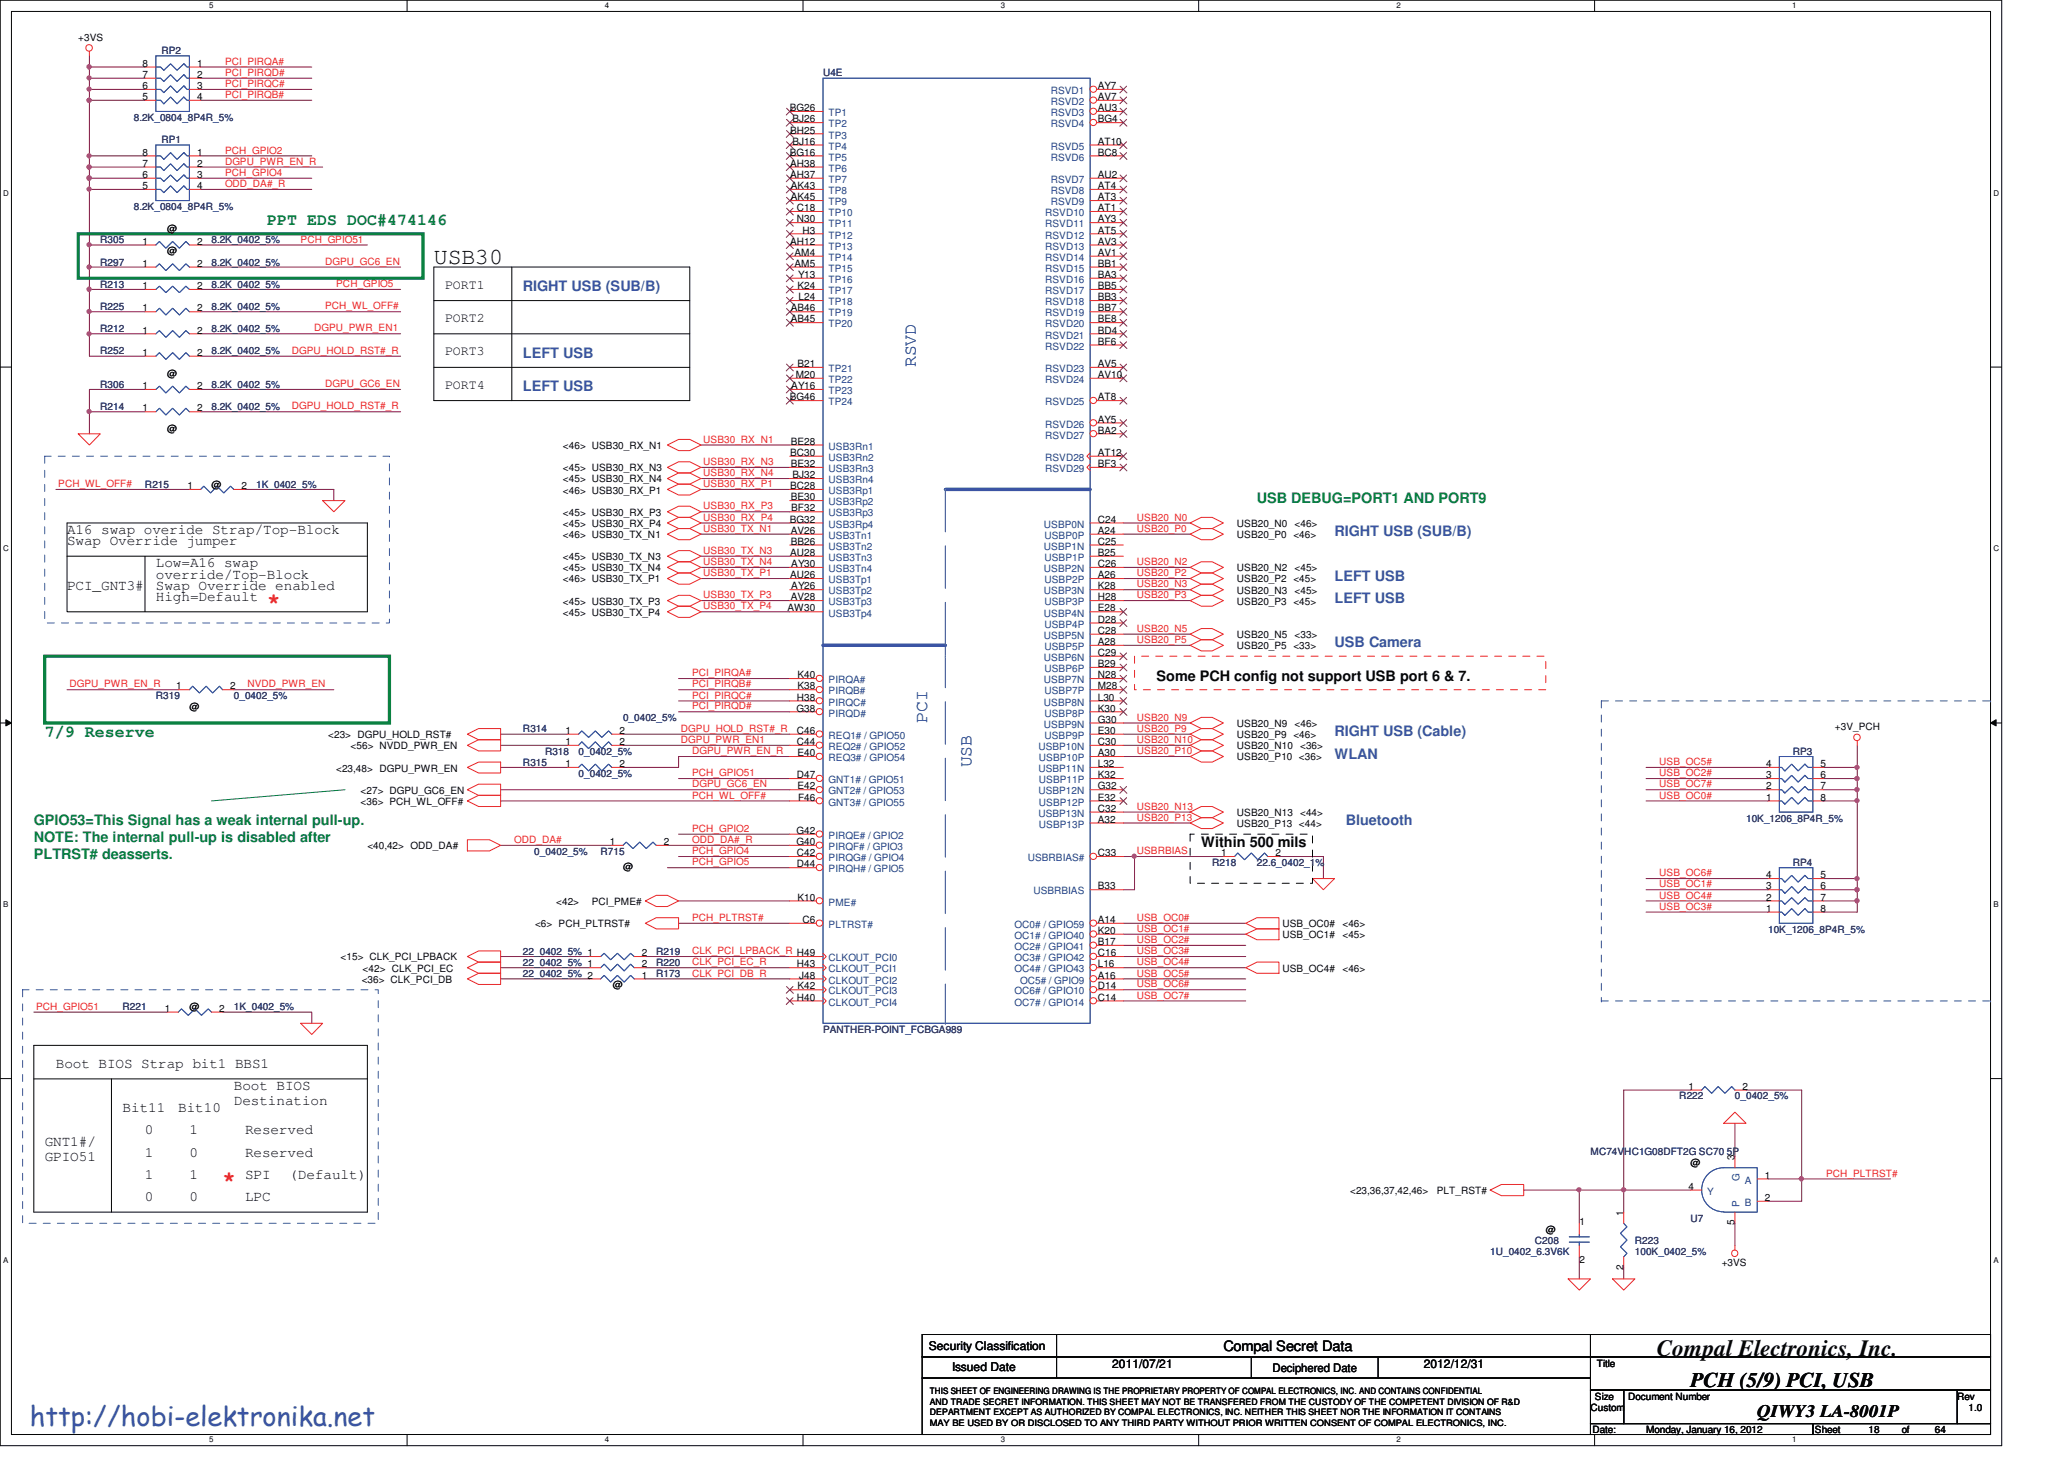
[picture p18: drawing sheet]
<svg xmlns="http://www.w3.org/2000/svg" width="297mm" height="210mm" viewBox="0 0 297 210" stroke-linecap="round" stroke-linejoin="round" font-family="sans-serif">
<defs><g id="words">
<text font-size="3.9" fill="#3953a4" x="4.3" y="205.2">http://hobi-elektronika.net</text>
<g font-size="3.3" fill="#040505">
<text x="62.4" y="37.9">USB30</text>
<text x="238.5" y="195.1">Compal Electronics, Inc.</text>
</g>
<g font-size="3.2" fill="#ec2426">
<text x="38.4" y="87.5">*</text>
<text x="32" y="170.7">*</text>
</g>
<text font-size="3" fill="#040505" x="243.3" y="199.6">PCH (5/9) PCI, USB</text>
<g font-size="2.5" fill="#3a53a4">
<text x="131.8" y="52.9" transform="rotate(-90 131.8 52.9)">RSVD</text>
<text x="133.4" y="104.1" transform="rotate(-90 133.4 104.1)">PCI</text>
<text x="139.8" y="110.4" transform="rotate(-90 139.8 110.4)">USB</text>
</g>
<text font-size="2.5" fill="#040505" x="252.9" y="204">QIWY3 LA-8001P</text>
<g font-size="2.4" fill="#0a8141">
<text x="38.4" y="32.4">PPT EDS DOC#474146</text>
<text x="6.4" y="106">7/9 Reserve</text>
</g>
<g font-size="2.1" fill="#3a53a4">
<text x="75.3" y="41.9">RIGHT USB (SUB/B)</text>
<text x="75.3" y="51.6">LEFT USB</text>
<text x="75.3" y="56.3">LEFT USB</text>
<text x="192.1" y="77.2">RIGHT USB (SUB/B)</text>
<text x="192.1" y="83.6">LEFT USB</text>
<text x="192.1" y="86.8">LEFT USB</text>
<text x="192.1" y="93.2">USB Camera</text>
<text x="192.1" y="106">RIGHT USB (Cable)</text>
<text x="192.1" y="109.2">WLAN</text>
<text x="193.7" y="118.8">Bluetooth</text>
</g>
<g font-size="2.1" fill="#040505">
<text x="9.6" y="76.9">A16 swap overide Strap/Top-Block</text>
<text x="9.6" y="78.5">Swap Override jumper</text>
<text x="22.4" y="83.3">override/Top-Block</text>
<text x="22.4" y="81.7">Low=A16 swap</text>
<text x="9.6" y="84.9">PCI_GNT3#</text>
<text x="22.4" y="84.9">Swap Override enabled</text>
<text x="22.4" y="86.5">High=Default</text>
<text x="166.5" y="98">Some PCH config not support USB port 6 &amp; 7.</text>
<text x="172.9" y="122">Within 500 mils</text>
<text x="8" y="153.7">Boot BIOS Strap bit1 BBS1</text>
<text x="17.6" y="160.1">Bit11</text>
<text x="25.7" y="160.1">Bit10</text>
<text x="33.7" y="156.9">Boot BIOS</text>
<text x="33.7" y="159">Destination</text>
<text x="6.4" y="164.9">GNT1#/</text>
<text x="6.4" y="167">GPIO51</text>
<text x="20.9" y="163.3">0</text>
<text x="20.9" y="166.5">1</text>
<text x="27.3" y="163.3">1</text>
<text x="27.3" y="166.5">0</text>
<text x="35.3" y="166.5">Reserved</text>
<text x="35.3" y="163.3">Reserved</text>
<text x="20.9" y="169.7">1</text>
<text x="20.9" y="172.9">0</text>
<text x="27.3" y="169.7">1</text>
<text x="27.3" y="172.9">0</text>
<text x="35.3" y="172.9">LPC</text>
<text x="35.3" y="169.7">SPI</text>
<text x="41.7" y="169.7">(Default)</text>
<text x="176.1" y="194.5">Compal Secret Data</text>
</g>
<g font-size="2.1" fill="#0a8141">
<text x="180.9" y="72.3">USB DEBUG=PORT1 AND PORT9</text>
<text x="4.9" y="118.8">GPIO53=This Signal has a weak internal pull-up.</text>
<text x="4.9" y="121.2">NOTE: The internal pull-up is disabled after</text>
<text x="4.9" y="123.7">PLTRST# deasserts.</text>
</g>
<g font-size="1.9" fill="#040505">
<text x="64" y="41.5">PORT1</text>
<text x="64" y="46.4">PORT2</text>
<text x="64" y="51.1">PORT3</text>
<text x="64" y="55.9">PORT4</text>
</g>
<g font-size="1.7" fill="#040505">
<text x="133.7" y="194.3">Security Classification</text>
<text x="137" y="197.4">Issued Date</text>
<text x="160.1" y="196.9">2011/07/21</text>
<text x="183.1" y="197.4">Deciphered Date</text>
<text x="204.9" y="196.9">2012/12/31</text>
</g>
<g font-size="1.4" fill="#040505">
<text x="11.3" y="5.9">+3VS</text>
<text x="20.5" y="9.6">8</text>
<text x="20.5" y="11.2">7</text>
<text x="28.4" y="9.6">1</text>
<text x="28.4" y="11.2">2</text>
<text x="20.5" y="12.8">6</text>
<text x="20.5" y="14.4">5</text>
<text x="28.4" y="12.8">3</text>
<text x="28.4" y="14.4">4</text>
<text x="113.7" y="16">BG26</text>
<text x="114" y="17.6">BJ26</text>
<text x="158" y="12.8">AY7</text>
<text x="158" y="14.4">AV7</text>
<text x="158" y="16">AU3</text>
<text x="158" y="17.6">BG4</text>
<text x="20.5" y="22.4">8</text>
<text x="20.5" y="24">7</text>
<text x="28.4" y="22.4">1</text>
<text x="28.4" y="24">2</text>
<text x="113.7" y="22.4">BG16</text>
<text x="113.7" y="19.2">BH25</text>
<text x="113.7" y="24">AH38</text>
<text x="114" y="20.8">BJ16</text>
<text x="158" y="20.8">AT10</text>
<text x="158" y="22.4">BC8</text>
<text x="20.5" y="25.6">6</text>
<text x="20.5" y="27.2">5</text>
<text x="28.4" y="25.6">3</text>
<text x="28.4" y="27.2">4</text>
<text x="113.7" y="25.6">AH37</text>
<text x="113.8" y="27.2">AK43</text>
<text x="113.8" y="28.8">AK45</text>
<text x="158" y="25.6">AU2</text>
<text x="158" y="27.2">AT4</text>
<text x="158" y="28.8">AT3</text>
<text x="20.5" y="35.2">1</text>
<text x="24" y="33.4">@</text>
<text x="28.4" y="35.2">2</text>
<text x="113.7" y="35.2">AH12</text>
<text x="114.7" y="32">N30</text>
<text x="114.7" y="30.4">C18</text>
<text x="115.5" y="33.6">H3</text>
<text x="158" y="30.4">AT1</text>
<text x="158" y="32">AY3</text>
<text x="158" y="33.6">AT5</text>
<text x="158" y="35.2">AV3</text>
<text x="20.5" y="41.6">1</text>
<text x="20.5" y="38.4">1</text>
<text x="24" y="36.6">@</text>
<text x="28.4" y="41.6">2</text>
<text x="28.4" y="38.4">2</text>
<text x="114.3" y="38.4">AM5</text>
<text x="114.3" y="36.8">AM4</text>
<text x="114.8" y="41.6">K24</text>
<text x="114.8" y="40">Y13</text>
<text x="158" y="41.6">BB5</text>
<text x="158" y="36.8">AV1</text>
<text x="158" y="38.4">BB1</text>
<text x="158" y="40">BA3</text>
<text x="20.5" y="44.8">1</text>
<text x="28.4" y="44.8">2</text>
<text x="113.8" y="44.8">AB46</text>
<text x="113.8" y="46.4">AB45</text>
<text x="114.9" y="43.2">L24</text>
<text x="158" y="43.2">BB3</text>
<text x="158" y="44.8">BB7</text>
<text x="158" y="46.4">BE8</text>
<text x="20.5" y="51.2">1</text>
<text x="20.5" y="48">1</text>
<text x="28.4" y="51.2">2</text>
<text x="28.4" y="48">2</text>
<text x="114.8" y="52.8">B21</text>
<text x="158" y="52.8">AV5</text>
<text x="158" y="48">BD4</text>
<text x="158" y="49.6">BF6</text>
<text x="20.5" y="56">1</text>
<text x="20.5" y="59.2">1</text>
<text x="24" y="54.2">@</text>
<text x="28.4" y="56">2</text>
<text x="28.4" y="59.2">2</text>
<text x="113.7" y="57.6">BG46</text>
<text x="113.9" y="56">AY16</text>
<text x="114.5" y="54.4">M20</text>
<text x="158" y="57.6">AT8</text>
<text x="158" y="54.4">AV10</text>
<text x="24" y="62.2">@</text>
<text x="81" y="64.6">&lt;46&gt; USB30_RX_N1</text>
<text x="113.7" y="65.6">BC30</text>
<text x="113.8" y="64">BE28</text>
<text x="158" y="60.8">AY5</text>
<text x="158" y="62.4">BA2</text>
<text x="158" y="65.6">AT12</text>
<text x="27" y="70.4">1</text>
<text x="30.4" y="70.2">@</text>
<text x="34.8" y="70.4">2</text>
<text x="81" y="71">&lt;46&gt; USB30_RX_P1</text>
<text x="81" y="67.8">&lt;45&gt; USB30_RX_N3</text>
<text x="81" y="69.4">&lt;45&gt; USB30_RX_N4</text>
<text x="113.7" y="70.4">BC28</text>
<text x="113.8" y="67.2">BE32</text>
<text x="114" y="68.8">BJ32</text>
<text x="158" y="67.2">BF3</text>
<text x="81" y="77.4">&lt;46&gt; USB30_TX_N1</text>
<text x="81" y="74.2">&lt;45&gt; USB30_RX_P3</text>
<text x="81" y="75.8">&lt;45&gt; USB30_RX_P4</text>
<text x="113.7" y="75.2">BG32</text>
<text x="113.8" y="72">BE30</text>
<text x="113.8" y="76.8">AV26</text>
<text x="113.9" y="73.6">BF32</text>
<text x="158" y="76.8">A24</text>
<text x="158" y="75.2">C24</text>
<text x="178" y="75.8">USB20_N0</text>
<text x="178" y="77.4">USB20_P0 &lt;46&gt;</text>
<text x="186.3" y="75.8">&lt;46&gt;</text>
<text x="81" y="83.8">&lt;46&gt; USB30_TX_P1</text>
<text x="81" y="80.6">&lt;45&gt; USB30_TX_N3</text>
<text x="81" y="82.2">&lt;45&gt; USB30_TX_N4</text>
<text x="113.7" y="80">AU28</text>
<text x="113.7" y="83.2">AU26</text>
<text x="113.8" y="78.4">BB26</text>
<text x="113.9" y="81.6">AY30</text>
<text x="158" y="80">B25</text>
<text x="158" y="83.2">A26</text>
<text x="158" y="78.4">C25</text>
<text x="158" y="81.6">C26</text>
<text x="178" y="82.2">USB20_N2</text>
<text x="178" y="83.8">USB20_P2 &lt;45&gt;</text>
<text x="186.3" y="82.2">&lt;45&gt;</text>
<text x="81" y="87">&lt;45&gt; USB30_TX_P3</text>
<text x="81" y="88.6">&lt;45&gt; USB30_TX_P4</text>
<text x="113.3" y="88">AW30</text>
<text x="113.8" y="86.4">AV28</text>
<text x="113.9" y="84.8">AY26</text>
<text x="158" y="86.4">H28</text>
<text x="158" y="89.6">D28</text>
<text x="158" y="84.8">K28</text>
<text x="158" y="88">E28</text>
<text x="178" y="87">USB20_P3 &lt;45&gt;</text>
<text x="178" y="85.4">USB20_N3</text>
<text x="186.3" y="85.4">&lt;45&gt;</text>
<text x="158" y="92.8">A28</text>
<text x="158" y="91.2">C28</text>
<text x="158" y="94.4">C29</text>
<text x="178" y="91.8">USB20_N5</text>
<text x="178" y="93.4">USB20_P5 &lt;33&gt;</text>
<text x="186.3" y="91.8">&lt;33&gt;</text>
<text x="25.4" y="99.2">1</text>
<text x="33.1" y="99.2">2</text>
<text x="114.7" y="100.8">H38</text>
<text x="114.8" y="97.6">K40</text>
<text x="114.8" y="99.2">K38</text>
<text x="158" y="96">B29</text>
<text x="158" y="99.2">M28</text>
<text x="158" y="97.6">N28</text>
<text x="158" y="100.8">L30</text>
<text x="27.3" y="102.2">@</text>
<text x="47.2" y="106.2">&lt;23&gt; DGPU_HOLD_RST#</text>
<text x="50.5" y="107.8">&lt;56&gt; NVDD_PWR_EN</text>
<text x="81.4" y="105.6">1</text>
<text x="81.4" y="107.2">1</text>
<text x="89.2" y="105.6">2</text>
<text x="89.2" y="107.2">2</text>
<text x="114.6" y="102.4">G38</text>
<text x="114.7" y="105.6">C46</text>
<text x="114.7" y="107.2">C44</text>
<text x="158" y="107.2">C30</text>
<text x="158" y="102.4">K30</text>
<text x="158" y="105.6">E30</text>
<text x="158" y="104">G30</text>
<text x="178" y="104.6">USB20_N9</text>
<text x="178" y="106.2">USB20_P9 &lt;46&gt;</text>
<text x="178" y="107.8">USB20_N10</text>
<text x="186.3" y="104.6">&lt;46&gt;</text>
<text x="187.1" y="107.8">&lt;36&gt;</text>
<text x="264.1" y="105.1">+3V_PCH</text>
<text x="48.4" y="111">&lt;23,48&gt; DGPU_PWR_EN</text>
<text x="81.4" y="110.4">1</text>
<text x="89.2" y="110.4">2</text>
<text x="114.7" y="112">D47</text>
<text x="114.8" y="108.8">E40</text>
<text x="114.8" y="113.6">E42</text>
<text x="158" y="110.4">L32</text>
<text x="158" y="113.6">G32</text>
<text x="158" y="108.8">A30</text>
<text x="158" y="112">K32</text>
<text x="178" y="109.4">USB20_P10 &lt;36&gt;</text>
<text x="254.2" y="113.6">2</text>
<text x="254.2" y="112">3</text>
<text x="254.2" y="110.4">4</text>
<text x="262" y="113.6">7</text>
<text x="262" y="112">6</text>
<text x="262" y="110.4">5</text>
<text x="51.9" y="115.8">&lt;36&gt; PCH_WL_OFF#</text>
<text x="51.9" y="114.2">&lt;27&gt; DGPU_GC6_EN</text>
<text x="114.8" y="115.2">F46</text>
<text x="158" y="116.8">C32</text>
<text x="158" y="115.2">E32</text>
<text x="158" y="118.4">A32</text>
<text x="178" y="119">USB20_P13 &lt;44&gt;</text>
<text x="178" y="117.4">USB20_N13</text>
<text x="187.1" y="117.4">&lt;44&gt;</text>
<text x="254.2" y="115.2">1</text>
<text x="262" y="115.2">8</text>
<text x="52.9" y="122.2">&lt;40,42&gt; ODD_DA#</text>
<text x="87.8" y="121.6">1</text>
<text x="89.7" y="125.3">@</text>
<text x="95.5" y="121.6">2</text>
<text x="114.6" y="120">G42</text>
<text x="114.6" y="121.6">G40</text>
<text x="114.7" y="123.2">C42</text>
<text x="114.7" y="124.8">D44</text>
<text x="158" y="123.2">C33</text>
<text x="175.8" y="123.2">1</text>
<text x="183.6" y="123.2">2</text>
<text x="80" y="130.2">&lt;42&gt;</text>
<text x="85.2" y="130.2">PCI_PME#</text>
<text x="114.8" y="129.6">K10</text>
<text x="158" y="128">B33</text>
<text x="254.2" y="131.2">1</text>
<text x="254.2" y="129.6">2</text>
<text x="254.2" y="128">3</text>
<text x="254.2" y="126.4">4</text>
<text x="262" y="131.2">8</text>
<text x="262" y="129.6">7</text>
<text x="262" y="128">6</text>
<text x="262" y="126.4">5</text>
<text x="77" y="133.4">&lt;6&gt; PCH_PLTRST#</text>
<text x="92.4" y="137.6">2</text>
<text x="115.5" y="132.8">C6</text>
<text x="158" y="132.8">A14</text>
<text x="158" y="134.4">K20</text>
<text x="158" y="136">B17</text>
<text x="158" y="137.6">C16</text>
<text x="184.6" y="133.4">USB_OC0#</text>
<text x="184.6" y="135">USB_OC1#</text>
<text x="193.2" y="133.4">&lt;46&gt;</text>
<text x="193.2" y="135">&lt;45&gt;</text>
<text x="49" y="138.2">&lt;15&gt; CLK_PCI_LPBACK</text>
<text x="52.1" y="141.4">&lt;36&gt; CLK_PCI_DB</text>
<text x="52.2" y="139.8">&lt;42&gt; CLK_PCI_EC</text>
<text x="88.2" y="142.2">@</text>
<text x="92.4" y="139.2">2</text>
<text x="92.4" y="140.8">1</text>
<text x="114.7" y="139.2">H43</text>
<text x="114.8" y="142.4">K42</text>
<text x="115" y="140.8">J48</text>
<text x="158" y="139.2">L16</text>
<text x="158" y="142.4">D14</text>
<text x="158" y="140.8">A16</text>
<text x="184.6" y="139.8">USB_OC4#</text>
<text x="193.2" y="139.8">&lt;46&gt;</text>
<text x="23.7" y="145.6">1</text>
<text x="27.3" y="145.4">@</text>
<text x="31.5" y="145.6">2</text>
<text x="114.7" y="144">H40</text>
<text x="158" y="144">C14</text>
<text x="243" y="156.8">1</text>
<text x="250.8" y="156.8">2</text>
<text x="243.3" y="167.8">@</text>
<text x="249.6" y="167" transform="rotate(-90 249.6 167)">3</text>
<text x="194.3" y="171.8">&lt;23,36,37,42,46&gt;</text>
<text x="206.8" y="171.8">PLT_RST#</text>
<text x="243" y="171.2">4</text>
<text x="254" y="172.8">2</text>
<text x="254" y="169.6">1</text>
<text x="222.5" y="177.4">@</text>
<text x="227.3" y="176.3">1</text>
<text x="233.6" y="175" transform="rotate(-90 233.6 175)">1</text>
<text x="249.6" y="176.4" transform="rotate(-90 249.6 176.4)">5</text>
<text x="227.3" y="181.7">2</text>
<text x="233.6" y="182.8" transform="rotate(-90 233.6 182.8)">2</text>
<text x="247.8" y="182.2">+3VS</text>
<text x="229.8" y="196.8">Title</text>
<text x="228.9" y="203">Custom</text>
<text x="229.5" y="201.4">Size</text>
<text x="234.3" y="201.4">Document Number</text>
<text x="281.7" y="201.4">Rev</text>
<text x="283.3" y="203">1.0</text>
<text x="229.2" y="206.2">Date:</text>
<text x="236.9" y="206.2">Monday, January 16, 2012</text>
<text x="261.2" y="206.2">Sheet</text>
<text x="268.9" y="206.2">18</text>
<text x="273.7" y="206.2">of</text>
<text x="278.5" y="206.2">64</text>
</g>
<g font-size="1.4" fill="#2d2d72">
<text x="23.2" y="7.8">RP2</text>
<text x="118.4" y="11">U4E</text>
<text x="19.3" y="17.4">8.2K_0804_8P4R_5%</text>
<text x="23.2" y="20.6">RP1</text>
<text x="14.4" y="35">R305</text>
<text x="19.3" y="30.2">8.2K_0804_8P4R_5%</text>
<text x="30.4" y="35">8.2K_0402_5%</text>
<text x="14.4" y="41.4">R213</text>
<text x="14.4" y="38.2">R297</text>
<text x="30.4" y="41.4">8.2K_0402_5%</text>
<text x="30.4" y="38.2">8.2K_0402_5%</text>
<text x="14.4" y="47.8">R212</text>
<text x="14.4" y="44.6">R225</text>
<text x="30.4" y="47.8">8.2K_0402_5%</text>
<text x="30.4" y="44.6">8.2K_0402_5%</text>
<text x="14.4" y="51">R252</text>
<text x="30.4" y="51">8.2K_0402_5%</text>
<text x="14.4" y="55.8">R306</text>
<text x="14.4" y="59">R214</text>
<text x="30.4" y="55.8">8.2K_0402_5%</text>
<text x="30.4" y="59">8.2K_0402_5%</text>
<text x="20.9" y="70.2">R215</text>
<text x="36.9" y="70.2">1K_0402_5%</text>
<text x="22.4" y="100.6">R319</text>
<text x="33.7" y="100.6">0_0402_5%</text>
<text x="75.3" y="105.4">R314</text>
<text x="89.7" y="103.8">0_0402_5%</text>
<text x="75.3" y="110.2">R315</text>
<text x="78.4" y="108.6">R318</text>
<text x="83.3" y="108.6">0_0402_5%</text>
<text x="83.3" y="111.8">0_0402_5%</text>
<text x="258" y="108.6">RP3</text>
<text x="251.3" y="118.2">10K_1206_8P4R_5%</text>
<text x="76.9" y="123">0_0402_5%</text>
<text x="86.4" y="123">R715</text>
<text x="174.5" y="124.6">R218</text>
<text x="180.9" y="124.6">22.6_0402_1%</text>
<text x="258" y="124.6">RP4</text>
<text x="75.3" y="137.4">22_0402_5% 1</text>
<text x="94.4" y="137.4">R219</text>
<text x="254.5" y="134.2">10K_1206_8P4R_5%</text>
<text x="75.3" y="139">22_0402_5% 1</text>
<text x="75.3" y="140.6">22_0402_5% 2</text>
<text x="94.4" y="139">R220</text>
<text x="94.4" y="140.6">R173</text>
<text x="17.6" y="145.4">R221</text>
<text x="33.7" y="145.4">1K_0402_5%</text>
<text x="118.4" y="148.6">PANTHER-POINT_FCBGA989</text>
<text x="241.7" y="158.2">R222</text>
<text x="249.7" y="158.2">0_0402_5%</text>
<text x="228.9" y="166.2">MC74VHC1G08DFT2G SC70 5P</text>
<text x="220.9" y="179">C208</text>
<text x="235.3" y="179">R223</text>
<text x="243.3" y="175.8">U7</text>
<text x="214.5" y="180.6">1U_0402_6.3V6K</text>
<text x="235.3" y="180.6">100K_0402_5%</text>
</g>
<g font-size="1.4" fill="#ec2426">
<text x="32.4" y="10.9">PCI_PIRQD#</text>
<text x="32.4" y="9.3">PCI_PIRQA#</text>
<text x="32.4" y="12.5">PCI_PIRQC#</text>
<text x="32.4" y="14.1">PCI_PIRQB#</text>
<text x="32.4" y="22.1">PCH_GPIO2</text>
<text x="32.4" y="23.7">DGPU_PWR_EN_R</text>
<text x="32.4" y="25.3">PCH_GPIO4</text>
<text x="32.4" y="26.9">ODD_DA#_R</text>
<text x="43.3" y="34.9">PCH_GPIO51</text>
<text x="46.8" y="38.1">DGPU_GC6_EN</text>
<text x="48.4" y="41.3">PCH_GPIO5</text>
<text x="45.2" y="47.7">DGPU_PWR_EN1</text>
<text x="46.8" y="44.5">PCH_WL_OFF#</text>
<text x="42" y="50.9">DGPU_HOLD_RST#_R</text>
<text x="42" y="58.9">DGPU_HOLD_RST#_R</text>
<text x="46.8" y="55.7">DGPU_GC6_EN</text>
<text x="101.2" y="63.7">USB30_RX_N1</text>
<text x="8.4" y="70.1">PCH_WL_OFF#</text>
<text x="101.2" y="70.1">USB30_RX_P1</text>
<text x="101.2" y="66.9">USB30_RX_N3</text>
<text x="101.2" y="68.5">USB30_RX_N4</text>
<text x="101.2" y="76.5">USB30_TX_N1</text>
<text x="101.2" y="73.3">USB30_RX_P3</text>
<text x="101.2" y="74.9">USB30_RX_P4</text>
<text x="163.6" y="74.9">USB20_N0</text>
<text x="163.6" y="76.5">USB20_P0</text>
<text x="101.2" y="82.9">USB30_TX_P1</text>
<text x="101.2" y="79.7">USB30_TX_N3</text>
<text x="101.2" y="81.3">USB30_TX_N4</text>
<text x="163.6" y="81.3">USB20_N2</text>
<text x="163.6" y="82.9">USB20_P2</text>
<text x="101.2" y="86.1">USB30_TX_P3</text>
<text x="101.2" y="87.7">USB30_TX_P4</text>
<text x="163.6" y="84.5">USB20_N3</text>
<text x="163.6" y="86.1">USB20_P3</text>
<text x="163.6" y="90.9">USB20_N5</text>
<text x="163.6" y="92.5">USB20_P5</text>
<text x="10" y="98.9">DGPU_PWR_EN_R</text>
<text x="35.6" y="98.9">NVDD_PWR_EN</text>
<text x="99.6" y="97.3">PCI_PIRQA#</text>
<text x="99.6" y="100.5">PCI_PIRQC#</text>
<text x="99.6" y="98.9">PCI_PIRQB#</text>
<text x="98" y="106.9">DGPU_PWR_EN1</text>
<text x="98" y="105.3">DGPU_HOLD_RST#_R</text>
<text x="99.6" y="102.1">PCI_PIRQD#</text>
<text x="163.6" y="103.7">USB20_N9</text>
<text x="163.6" y="105.3">USB20_P9</text>
<text x="163.6" y="106.9">USB20_N10</text>
<text x="99.6" y="113.3">DGPU_GC6_EN</text>
<text x="99.6" y="111.7">PCH_GPIO51</text>
<text x="99.6" y="108.5">DGPU_PWR_EN_R</text>
<text x="163.6" y="108.5">USB20_P10</text>
<text x="238.8" y="113.3">USB_OC7#</text>
<text x="238.8" y="111.7">USB_OC2#</text>
<text x="238.8" y="110.1">USB_OC5#</text>
<text x="99.6" y="114.9">PCH_WL_OFF#</text>
<text x="99.6" y="119.7">PCH_GPIO2</text>
<text x="163.6" y="116.5">USB20_N13</text>
<text x="163.6" y="118.1">USB20_P13</text>
<text x="238.8" y="114.9">USB_OC0#</text>
<text x="74" y="121.3">ODD_DA#</text>
<text x="99.6" y="122.9">PCH_GPIO4</text>
<text x="99.6" y="124.5">PCH_GPIO5</text>
<text x="99.6" y="121.3">ODD_DA#_R</text>
<text x="163.6" y="122.9">USBRBIAS</text>
<text x="238.8" y="129.3">USB_OC4#</text>
<text x="238.8" y="130.9">USB_OC3#</text>
<text x="238.8" y="127.7">USB_OC1#</text>
<text x="238.8" y="126.1">USB_OC6#</text>
<text x="99.6" y="132.5">PCH_PLTRST#</text>
<text x="99.6" y="137.3">CLK_PCI_LPBACK_R H49</text>
<text x="163.6" y="137.3">USB_OC3#</text>
<text x="163.6" y="134.1">USB_OC1#</text>
<text x="163.6" y="132.5">USB_OC0#</text>
<text x="163.6" y="135.7">USB_OC2#</text>
<text x="99.6" y="138.9">CLK_PCI_EC_R</text>
<text x="99.6" y="140.5">CLK_PCI_DB_R</text>
<text x="163.6" y="143.7">USB_OC7#</text>
<text x="163.6" y="138.9">USB_OC4#</text>
<text x="163.6" y="140.5">USB_OC5#</text>
<text x="163.6" y="142.1">USB_OC6#</text>
<text x="5.2" y="145.3">PCH_GPIO51</text>
<text x="262.8" y="169.3">PCH_PLTRST#</text>
</g>
<g font-size="1.4" fill="#1d437e">
<text x="119.2" y="16.7">TP1</text>
<text x="151.2" y="13.5">RSVD1</text>
<text x="151.2" y="15.1">RSVD2</text>
<text x="151.2" y="16.7">RSVD3</text>
<text x="119.2" y="18.3">TP2</text>
<text x="119.2" y="19.9">TP3</text>
<text x="119.2" y="21.5">TP4</text>
<text x="119.2" y="23.1">TP5</text>
<text x="151.2" y="18.3">RSVD4</text>
<text x="151.2" y="21.5">RSVD5</text>
<text x="151.2" y="23.1">RSVD6</text>
<text x="119.2" y="24.7">TP6</text>
<text x="119.2" y="26.3">TP7</text>
<text x="119.2" y="27.9">TP8</text>
<text x="119.2" y="29.5">TP9</text>
<text x="151.2" y="26.3">RSVD7</text>
<text x="151.2" y="27.9">RSVD8</text>
<text x="151.2" y="29.5">RSVD9</text>
<text x="119.2" y="35.9">TP13</text>
<text x="119.2" y="34.3">TP12</text>
<text x="119.2" y="32.7">TP11</text>
<text x="119.2" y="31.1">TP10</text>
<text x="150.4" y="31.1">RSVD10</text>
<text x="150.4" y="32.7">RSVD11</text>
<text x="150.4" y="34.3">RSVD12</text>
<text x="150.4" y="35.9">RSVD13</text>
<text x="119.2" y="40.7">TP16</text>
<text x="119.2" y="39.1">TP15</text>
<text x="119.2" y="37.5">TP14</text>
<text x="150.4" y="37.5">RSVD14</text>
<text x="150.4" y="39.1">RSVD15</text>
<text x="150.4" y="40.7">RSVD16</text>
<text x="119.2" y="42.3">TP17</text>
<text x="119.2" y="43.9">TP18</text>
<text x="119.2" y="45.5">TP19</text>
<text x="119.2" y="47.1">TP20</text>
<text x="150.4" y="42.3">RSVD17</text>
<text x="150.4" y="43.9">RSVD18</text>
<text x="150.4" y="45.5">RSVD19</text>
<text x="150.4" y="47.1">RSVD20</text>
<text x="119.2" y="53.5">TP21</text>
<text x="150.4" y="53.5">RSVD23</text>
<text x="150.4" y="48.7">RSVD21</text>
<text x="150.4" y="50.3">RSVD22</text>
<text x="119.2" y="55.1">TP22</text>
<text x="119.2" y="56.7">TP23</text>
<text x="119.2" y="58.3">TP24</text>
<text x="150.4" y="58.3">RSVD25</text>
<text x="150.4" y="55.1">RSVD24</text>
<text x="119.2" y="64.7">USB3Rn1</text>
<text x="150.4" y="61.5">RSVD26</text>
<text x="150.4" y="63.1">RSVD27</text>
<text x="119.2" y="66.3">USB3Rn2</text>
<text x="119.2" y="67.9">USB3Rn3</text>
<text x="119.2" y="69.6">USB3Rn4</text>
<text x="119.2" y="71.1">USB3Rp1</text>
<text x="150.4" y="66.3">RSVD28</text>
<text x="150.4" y="67.9">RSVD29</text>
<text x="119.2" y="72.7">USB3Rp2</text>
<text x="119.2" y="74.3">USB3Rp3</text>
<text x="119.2" y="75.9">USB3Rp4</text>
<text x="119.2" y="77.6">USB3Tn1</text>
<text x="150.2" y="75.9">USBP0N</text>
<text x="150.3" y="77.6">USBP0P</text>
<text x="119.2" y="79.1">USB3Tn2</text>
<text x="119.2" y="80.7">USB3Tn3</text>
<text x="119.2" y="82.3">USB3Tn4</text>
<text x="119.2" y="83.9">USB3Tp1</text>
<text x="150.2" y="79.1">USBP1N</text>
<text x="150.2" y="82.3">USBP2N</text>
<text x="150.3" y="80.7">USBP1P</text>
<text x="150.3" y="83.9">USBP2P</text>
<text x="119.2" y="85.6">USB3Tp2</text>
<text x="119.2" y="87.1">USB3Tp3</text>
<text x="119.2" y="88.7">USB3Tp4</text>
<text x="150.2" y="85.6">USBP3N</text>
<text x="150.2" y="88.7">USBP4N</text>
<text x="150.3" y="87.1">USBP3P</text>
<text x="150.2" y="91.9">USBP5N</text>
<text x="150.2" y="95.1">USBP6N</text>
<text x="150.3" y="90.3">USBP4P</text>
<text x="150.3" y="93.6">USBP5P</text>
<text x="119.2" y="98.3">PIRQA#</text>
<text x="119.2" y="99.9">PIRQB#</text>
<text x="119.2" y="101.6">PIRQC#</text>
<text x="150.2" y="98.3">USBP7N</text>
<text x="150.2" y="101.6">USBP8N</text>
<text x="150.3" y="96.7">USBP6P</text>
<text x="150.3" y="99.9">USBP7P</text>
<text x="119.2" y="103.1">PIRQD#</text>
<text x="119.2" y="106.3">REQ1# / GPIO50</text>
<text x="119.2" y="107.9">REQ2# / GPIO52</text>
<text x="149.4" y="107.9">USBP10N</text>
<text x="150.2" y="104.7">USBP9N</text>
<text x="150.3" y="103.1">USBP8P</text>
<text x="150.3" y="106.3">USBP9P</text>
<text x="119.2" y="109.6">REQ3# / GPIO54</text>
<text x="119.2" y="112.7">GNT1# / GPIO51</text>
<text x="149.4" y="111.1">USBP11N</text>
<text x="149.5" y="109.6">USBP10P</text>
<text x="149.5" y="112.7">USBP11P</text>
<text x="119.2" y="114.3">GNT2# / GPIO53</text>
<text x="119.2" y="115.9">GNT3# / GPIO55</text>
<text x="149.4" y="114.3">USBP12N</text>
<text x="149.4" y="117.6">USBP13N</text>
<text x="149.5" y="115.9">USBP12P</text>
<text x="149.5" y="119.1">USBP13P</text>
<text x="119.2" y="120.7">PIRQE# / GPIO2</text>
<text x="119.2" y="122.3">PIRQF# / GPIO3</text>
<text x="119.2" y="123.9">PIRQG# / GPIO4</text>
<text x="119.2" y="125.6">PIRQH# / GPIO5</text>
<text x="147.9" y="123.9">USBRBIAS#</text>
<text x="119.2" y="130.3">PME#</text>
<text x="148.7" y="128.7">USBRBIAS</text>
<text x="119.2" y="133.6">PLTRST#</text>
<text x="146" y="133.6">OC0# / GPIO59</text>
<text x="146" y="135.1">OC1# / GPIO40</text>
<text x="146" y="136.7">OC2# / GPIO41</text>
<text x="119.2" y="138.3">CLKOUT_PCI0</text>
<text x="119.2" y="140">CLKOUT_PCI1</text>
<text x="119.2" y="141.6">CLKOUT_PCI2</text>
<text x="119.2" y="143.1">CLKOUT_PCI3</text>
<text x="146" y="138.3">OC3# / GPIO42</text>
<text x="146" y="140">OC4# / GPIO43</text>
<text x="146" y="143.1">OC6# / GPIO10</text>
<text x="146.8" y="141.6">OC5# / GPIO9</text>
<text x="119.2" y="144.7">CLKOUT_PCI4</text>
<text x="146" y="144.7">OC7# / GPIO14</text>
<text x="245.7" y="172">Y</text>
<text x="250.4" y="173.6" transform="rotate(-90 250.4 173.6)">P</text>
<text x="250.4" y="170" transform="rotate(-90 250.4 170)">G</text>
<text x="251.1" y="173.6">B</text>
<text x="251.1" y="170.3">A</text>
</g>
<g font-size="1.3" fill="#040505">
<text x="133.8" y="200.6">THIS SHEET OF ENGINEERING DRAWING IS THE PROPRIETARY PROPERTY OF COMPAL ELECTRONICS, INC. AND CONTAINS CONFIDENTIAL</text>
<text x="133.8" y="202.1">AND TRADE SECRET INFORMATION. THIS SHEET MAY NOT BE TRANSFERED FROM THE CUSTODY OF THE COMPETENT DIVISION OF R&amp;D</text>
<text x="133.8" y="203.7">DEPARTMENT EXCEPT AS AUTHORIZED BY COMPAL ELECTRONICS, INC. NEITHER THIS SHEET NOR THE INFORMATION IT CONTAINS</text>
<text x="133.8" y="205.2">MAY BE USED BY OR DISCLOSED TO ANY THIRD PARTY WITHOUT PRIOR WRITTEN CONSENT OF COMPAL ELECTRONICS, INC.</text>
</g>
<g font-size="1.1" fill="#040505">
<text x="30.1" y="1.2">5</text>
<text x="87" y="1.2">4</text>
<text x="144" y="1.2">3</text>
<text x="201" y="1.2">2</text>
<text x="257.9" y="1.2">1</text>
<text x=".5" y="28.2">D</text>
<text x="286.9" y="28.2">D</text>
<text x=".5" y="79.4">C</text>
<text x="286.9" y="79.4">C</text>
<text x=".5" y="130.6">B</text>
<text x="286.9" y="130.6">B</text>
<text x=".5" y="181.8">A</text>
<text x="286.9" y="181.8">A</text>
<text x="30.1" y="207.6">5</text>
<text x="87" y="207.6">4</text>
<text x="144" y="207.6">3</text>
<text x="201" y="207.6">2</text>
<text x="257.9" y="207.6">1</text>
</g>
</g></defs>
<path d="M0 0h288.1v208.1h-288.1zM1.6 1.6h284.9v204.9h-284.9z" fill="none" stroke="#040505" stroke-width=".14"/>
<g fill="#fff">
<path d="M30.1 .2h.6v1.2h-.6z"/>
<path d="M30.1 206.6h.6v1.2h-.6z"/>
</g>
<path d="M58.6 0v1.6M58.6 206.5v1.6" fill="none" stroke="#040505" stroke-width=".14"/>
<g fill="#fff">
<path d="M87 .2h.6v1.2h-.6z"/>
<path d="M87 206.6h.6v1.2h-.6z"/>
</g>
<path d="M115.6 0v1.6M115.6 206.5v1.6" fill="none" stroke="#040505" stroke-width=".14"/>
<g fill="#fff">
<path d="M144 .2h.6v1.2h-.6z"/>
<path d="M144 206.6h.6v1.2h-.6z"/>
</g>
<path d="M172.5 0v1.6M172.5 206.5v1.6" fill="none" stroke="#040505" stroke-width=".14"/>
<g fill="#fff">
<path d="M201 .2h.5v1.2h-.5z"/>
<path d="M201 206.6h.5v1.2h-.5z"/>
</g>
<path d="M229.5 0v1.6M229.5 206.5v1.6" fill="none" stroke="#040505" stroke-width=".14"/>
<g fill="#fff">
<path d="M257.9 .2h.6v1.2h-.6z"/>
<path d="M257.9 206.6h.6v1.2h-.6z"/>
<path d="M.5 27.2h.7v1.2h-.7z"/>
<path d="M286.9 27.2h.8v1.2h-.8z"/>
<path d="M.5 78.4h.7v1.2h-.7z"/>
<path d="M286.9 78.4h.8v1.2h-.8z"/>
</g>
<path d="M0 52.8h1.6M286.5 52.8h1.6" fill="none" stroke="#040505" stroke-width=".14"/>
<g fill="#fff">
<path d="M.5 129.6h.7v1.2h-.7z"/>
<path d="M286.9 129.6h.7v1.2h-.7z"/>
</g>
<path d="M0 104.1h1.6M286.5 104.1h1.6" fill="none" stroke="#040505" stroke-width=".14"/>
<path d="M.8 103.6l.8 .5-.8 .4z" fill="#040505"/>
<path d="M.8 103.6l.8 .5-.8 .4z" fill="none" stroke="#040505" stroke-width=".14"/>
<path d="M286.5 104.1l.8-.5v.9z" fill="#040505"/>
<path d="M286.5 104.1l.8-.5v.9z" fill="none" stroke="#040505" stroke-width=".14"/>
<g fill="#fff">
<path d="M.5 180.8h.7v1.2h-.7z"/>
<path d="M286.9 180.8h.7v1.2h-.7z"/>
</g>
<path d="M0 155.2h1.6M286.5 155.2h1.6" fill="none" stroke="#040505" stroke-width=".14"/>
<g fill="none" stroke="#7f1542" stroke-width=".14">
<path d="M97.7 97.7h16M97.7 99.3h16M72 115.3h41.7M89.7 107.3h24M97.7 102.4h16M97.7 100.9h16M97.7 123.3h16M97.7 129.7h16M97.7 132.9h16M161.7 132.9h17.6M161.7 139.3h17.6M161.7 137.7h17.6"/>
<path d="M161.7 134.4h17.6M161.7 136.1h17.6M163.3 123.3v4.8M184.1 123.3h6.4M267.3 129.7v1.6M161.7 144.1h17.6M161.7 140.9h17.6M161.7 142.4h17.6"/>
</g>
<circle cx="267.2" cy="129.6" r=".31" fill="#b8529f"/>
<circle cx="267.2" cy="129.6" r=".31" fill="none" stroke="#b8529f" stroke-width=".14"/>
<path d="M267.3 107.3v4.8M262.5 131.3h4.8M262.5 129.7h4.8M262.5 126.4h4.8M262.5 128.1h4.8" fill="none" stroke="#7f1542" stroke-width=".14"/>
<circle cx="267.2" cy="112" r=".3" fill="#b8529f"/>
<circle cx="267.2" cy="112" r=".3" fill="none" stroke="#b8529f" stroke-width=".14"/>
<circle cx="267.2" cy="110.4" r=".3" fill="#b8529f"/>
<circle cx="267.2" cy="110.4" r=".3" fill="none" stroke="#b8529f" stroke-width=".14"/>
<path d="M267.3 112.1v1.6h-4.8" fill="none" stroke="#7f1542" stroke-width=".14"/>
<circle cx="267.2" cy="112" r=".3" fill="#b8529f"/>
<circle cx="267.2" cy="112" r=".3" fill="none" stroke="#b8529f" stroke-width=".14"/>
<path d="M267.3 115.3v11.1" fill="none" stroke="#7f1542" stroke-width=".14"/>
<circle cx="267.2" cy="115.2" r=".3" fill="#b8529f"/>
<circle cx="267.2" cy="115.2" r=".3" fill="none" stroke="#b8529f" stroke-width=".14"/>
<path d="M267.3 126.4v1.7" fill="none" stroke="#7f1542" stroke-width=".14"/>
<circle cx="267.2" cy="128.1" r=".3" fill="#b8529f"/>
<circle cx="267.2" cy="128.1" r=".3" fill="none" stroke="#b8529f" stroke-width=".14"/>
<circle cx="267.2" cy="126.4" r=".3" fill="#b8529f"/>
<circle cx="267.2" cy="126.4" r=".3" fill="none" stroke="#b8529f" stroke-width=".14"/>
<path d="M262.5 112.1h4.8M262.5 110.4h4.8M267.3 113.7v1.6h-4.8" fill="none" stroke="#7f1542" stroke-width=".14"/>
<circle cx="267.2" cy="113.6" r=".31" fill="#b8529f"/>
<circle cx="267.2" cy="113.6" r=".31" fill="none" stroke="#b8529f" stroke-width=".14"/>
<path d="M267.3 128.1v1.6" fill="none" stroke="#7f1542" stroke-width=".14"/>
<circle cx="267.2" cy="128.1" r=".3" fill="#b8529f"/>
<circle cx="267.2" cy="128.1" r=".3" fill="none" stroke="#b8529f" stroke-width=".14"/>
<path d="M8 70.4h19.3M72 113.7h41.7M97.7 112.1h16M236.9 113.7h17.6M236.9 112.1h17.6M97.7 120.1h16M251.3 156.9h8M233.7 171.3h9.6" fill="none" stroke="#7f1542" stroke-width=".14"/>
<circle cx="233.7" cy="171.2" r=".31" fill="#b8529f"/>
<circle cx="233.7" cy="171.2" r=".31" fill="none" stroke="#b8529f" stroke-width=".14"/>
<path d="M243.3 156.9h-9.6v17.6M227.3 171.3h6.4M249.7 176.1v3.2M254.5 172.9h4.8" fill="none" stroke="#7f1542" stroke-width=".14"/>
<circle cx="227.2" cy="171.2" r=".3" fill="#b8529f"/>
<circle cx="227.2" cy="171.2" r=".3" fill="none" stroke="#b8529f" stroke-width=".14"/>
<path d="M48 70.4v1.6M72 137.7h12.9M161.7 123.3h14.4M161.7 128.1h1.6M219.3 171.3h8v4.8M249.7 161.7v4.8M259.3 169.7h12.8M227.3 180.9v3.2M233.7 182.5v1.6" fill="none" stroke="#7f1542" stroke-width=".14"/>
<circle cx="163.2" cy="123.2" r=".3" fill="#b8529f"/>
<circle cx="163.2" cy="123.2" r=".3" fill="none" stroke="#b8529f" stroke-width=".14"/>
<path d="M259.3 169.7v3.2" fill="none" stroke="#7f1542" stroke-width=".14"/>
<circle cx="259.2" cy="169.6" r=".31" fill="#b8529f"/>
<circle cx="259.2" cy="169.6" r=".31" fill="none" stroke="#b8529f" stroke-width=".14"/>
<path d="M12.9 59.3h8M35.3 70.4h12.7M89.7 105.7h24M72 139.3h12.9M92.9 139.3h20.8M92.9 137.7h20.8M96.1 124.9h17.6M190.5 123.3v3.1M4.9 145.7h19.1M32 145.7h12.9v1.6M259.3 156.9v12.8h-4.8" fill="none" stroke="#7f1542" stroke-width=".14"/>
<circle cx="12.8" cy="59.2" r=".3" fill="#b8529f"/>
<circle cx="12.8" cy="59.2" r=".3" fill="none" stroke="#b8529f" stroke-width=".14"/>
<g fill="none" stroke="#7f1542" stroke-width=".14">
<path d="M12.9 59.3v3.1M12.9 44.9h8M12.9 48h8M28.9 59.3h28.8M28.9 44.9h28.8M100.9 75.3h12.8M100.9 76.9h12.8M100.9 64h12.8M100.9 70.4h12.8M100.9 67.3h12.8M100.9 68.9h12.8M100.9 73.7h12.8"/>
<path d="M161.7 75.3h9.6M161.7 76.9h9.6M100.9 86.4h12.8M100.9 81.7h12.8M100.9 83.3h12.8M100.9 80h12.8M100.9 88h12.8M161.7 84.9h9.6M161.7 86.4h9.6M161.7 81.7h9.6M161.7 83.3h9.6M161.7 91.3h9.6"/>
<path d="M161.7 92.9h9.6M72 107.3h9.7M72 105.7h9.7M72 110.4h9.7M113.7 108.9h-16v1.5h-8M161.7 105.7h9.6M161.7 108.9h9.6M161.7 104.1h9.6M161.7 116.9h9.6M161.7 118.4h9.6M161.7 107.3h9.6M72 121.7h16"/>
<path d="M96.1 121.7h17.6M72 140.9h12.9M92.9 140.9h20.8"/>
</g>
<circle cx="12.8" cy="48" r=".3" fill="#b8529f"/>
<circle cx="12.8" cy="48" r=".3" fill="none" stroke="#b8529f" stroke-width=".14"/>
<path d="M12.9 41.7h8M28.9 48h28.8" fill="none" stroke="#7f1542" stroke-width=".14"/>
<circle cx="12.8" cy="41.6" r=".31" fill="#b8529f"/>
<circle cx="12.8" cy="41.6" r=".31" fill="none" stroke="#b8529f" stroke-width=".14"/>
<path d="M12.9 44.9v3.1M28.9 41.7h28.8" fill="none" stroke="#7f1542" stroke-width=".14"/>
<circle cx="12.8" cy="44.8" r=".3" fill="#b8529f"/>
<circle cx="12.8" cy="44.8" r=".3" fill="none" stroke="#b8529f" stroke-width=".14"/>
<path d="M12.9 9.6h8M28.9 12.9h16M28.9 11.3h16M28.9 9.6h16M12.9 41.7v3.2M12.9 48v3.3h8M28.9 51.3h28.8" fill="none" stroke="#7f1542" stroke-width=".14"/>
<circle cx="12.8" cy="9.6" r=".31" fill="#b8529f"/>
<circle cx="12.8" cy="9.6" r=".31" fill="none" stroke="#b8529f" stroke-width=".14"/>
<path d="M12.9 11.3h8" fill="none" stroke="#7f1542" stroke-width=".14"/>
<circle cx="12.8" cy="11.2" r=".3" fill="#b8529f"/>
<circle cx="12.8" cy="11.2" r=".3" fill="none" stroke="#b8529f" stroke-width=".14"/>
<path d="M12.9 14.4h8" fill="none" stroke="#7f1542" stroke-width=".14"/>
<circle cx="12.8" cy="14.4" r=".3" fill="#b8529f"/>
<circle cx="12.8" cy="14.4" r=".3" fill="none" stroke="#b8529f" stroke-width=".14"/>
<path d="M12.9 8v6.4M12.9 12.9h8M28.9 14.4h16" fill="none" stroke="#7f1542" stroke-width=".14"/>
<circle cx="12.8" cy="12.8" r=".3" fill="#b8529f"/>
<circle cx="12.8" cy="12.8" r=".3" fill="none" stroke="#b8529f" stroke-width=".14"/>
<path d="M12.9 24h8M28.9 24h17.5M28.9 25.7h16M28.9 22.4h16" fill="none" stroke="#7f1542" stroke-width=".14"/>
<circle cx="12.8" cy="24" r=".3" fill="#b8529f"/>
<circle cx="12.8" cy="24" r=".3" fill="none" stroke="#b8529f" stroke-width=".14"/>
<path d="M12.9 25.7h8" fill="none" stroke="#7f1542" stroke-width=".14"/>
<circle cx="12.8" cy="25.6" r=".31" fill="#b8529f"/>
<circle cx="12.8" cy="25.6" r=".31" fill="none" stroke="#b8529f" stroke-width=".14"/>
<path d="M12.9 14.4v8h8M12.9 27.3h8M28.9 27.3h16" fill="none" stroke="#7f1542" stroke-width=".14"/>
<circle cx="12.8" cy="14.4" r=".3" fill="#b8529f"/>
<circle cx="12.8" cy="14.4" r=".3" fill="none" stroke="#b8529f" stroke-width=".14"/>
<path d="M12.9 25.7v1.6" fill="none" stroke="#7f1542" stroke-width=".14"/>
<circle cx="12.8" cy="25.6" r=".31" fill="#b8529f"/>
<circle cx="12.8" cy="25.6" r=".31" fill="none" stroke="#b8529f" stroke-width=".14"/>
<path d="M12.9 22.4v1.6" fill="none" stroke="#7f1542" stroke-width=".14"/>
<circle cx="12.8" cy="22.4" r=".3" fill="#b8529f"/>
<circle cx="12.8" cy="22.4" r=".3" fill="none" stroke="#b8529f" stroke-width=".14"/>
<path d="M12.9 24v1.7" fill="none" stroke="#7f1542" stroke-width=".14"/>
<circle cx="12.8" cy="24" r=".3" fill="#b8529f"/>
<circle cx="12.8" cy="24" r=".3" fill="none" stroke="#b8529f" stroke-width=".14"/>
<path d="M12.9 38.4v3.3" fill="none" stroke="#7f1542" stroke-width=".14"/>
<circle cx="12.8" cy="38.4" r=".3" fill="#b8529f"/>
<circle cx="12.8" cy="38.4" r=".3" fill="none" stroke="#b8529f" stroke-width=".14"/>
<path d="M12.9 35.3v3.1h8M28.9 38.4h28.8" fill="none" stroke="#7f1542" stroke-width=".14"/>
<circle cx="12.8" cy="35.2" r=".3" fill="#b8529f"/>
<circle cx="12.8" cy="35.2" r=".3" fill="none" stroke="#b8529f" stroke-width=".14"/>
<path d="M12.9 27.3v8h8M28.9 35.3h24" fill="none" stroke="#7f1542" stroke-width=".14"/>
<circle cx="12.8" cy="27.2" r=".3" fill="#b8529f"/>
<circle cx="12.8" cy="27.2" r=".3" fill="none" stroke="#b8529f" stroke-width=".14"/>
<path d="M20.9 56h-8v3.3M28.9 56h28.8M9.6 99.3h16.1M33.7 99.3h14.3M236.9 110.4h17.6M236.9 115.3h17.6M236.9 129.7h17.6M236.9 131.3h17.6M236.9 128.1h17.6M236.9 126.4h17.6" fill="none" stroke="#7f1542" stroke-width=".14"/>
<g fill="none" stroke="#ec2426" stroke-width=".14">
<path d="M12.9 7.4v.6M156.9 52.9h4.8M11.3 62.4h3.1l-1.5 1.6zM46.4 72h3.3l-1.7 1.7zM96.1 64l1.6-.8h1.6l1.6 .8-1.6 .9h-1.6zM96.1 70.4l1.6-.7h1.6l1.6 .7-1.6 .8h-1.6zM96.1 76.9l1.6-.8h1.6l1.6 .8-1.6 .8h-1.6zM96.1 67.3l1.6-.8h1.6l1.6 .8-1.6 .8h-1.6zM96.1 68.9l1.6-.8h1.6l1.6 .8-1.6 .8h-1.6zM96.1 73.7l1.6-.8h1.6l1.6 .8-1.6 .8h-1.6zM96.1 75.3l1.6-.8h1.6l1.6 .8-1.6 .8h-1.6zM171.3 75.3l1.6-.8h1.6l1.6 .8-1.6 .8h-1.6z"/>
<path d="M171.3 76.9l1.6-.8h1.6l1.6 .8-1.6 .8h-1.6zM96.1 83.3l1.6-.8h1.6l1.6 .8-1.6 .8h-1.6zM96.1 80l1.6-.8h1.6l1.6 .8-1.6 .9h-1.6zM96.1 81.7l1.6-.8h1.6l1.6 .8-1.6 .8h-1.6zM96.1 86.4l1.6-.7h1.6l1.6 .7-1.6 .8h-1.6zM96.1 88l1.6-.8h1.6l1.6 .8-1.6 .9h-1.6zM171.3 86.4l1.6-.7h1.6l1.6 .7-1.6 .8h-1.6zM171.3 84.9l1.6-.8h1.6l1.6 .8-1.6 .8h-1.6zM171.3 81.7l1.6-.8h1.6l1.6 .8-1.6 .8h-1.6zM171.3 83.3l1.6-.8h1.6l1.6 .8-1.6 .8h-1.6zM171.3 91.3l1.6-.8h1.6l1.6 .8-1.6 .8h-1.6zM171.3 92.9l1.6-.8h1.6l1.6 .8-1.6 .8h-1.6z"/>
<path d="M67.3 105.7l1.6-.8h3.1v1.6h-3.1zM67.3 110.4l1.6-.7h3.1v1.5h-3.1zM67.3 107.3l1.6-.8h3.1v1.6h-3.1zM67.3 115.3l1.6-.8h3.1v1.6h-3.1zM67.3 113.7l1.6-.8h3.1v1.6h-3.1zM171.3 104.1l1.6-.9h1.6l1.6 .9-1.6 .8h-1.6zM171.3 105.7l1.6-.8h1.6l1.6 .8-1.6 .8h-1.6zM171.3 118.4l1.6-.7h1.6l1.6 .7-1.6 .8h-1.6zM171.3 116.9l1.6-.8h1.6l1.6 .8-1.6 .8h-1.6zM171.3 107.3l1.6-.8h1.6l1.6 .8-1.6 .8h-1.6zM171.3 108.9l1.6-.8h1.6l1.6 .8-1.6 .8h-1.6zM267.3 106.6v.7"/>
<path d="M67.3 139.3l1.6-.8h3.1v1.6h-3.1zM67.3 137.7l1.6-.8h3.1v1.6h-3.1zM67.3 120.9h3.1l1.6 .8-1.6 .8h-3.1zM92.9 129.7l1.5-.8h1.7l1.6 .8-1.6 .8h-1.7zM92.9 132.9l1.5-.8h3.3v1.6h-3.3zM179.3 132.9l1.6-.8h3.2v1.6h-3.2zM179.3 134.4l1.6-.7h3.2v1.6h-3.2zM179.3 139.3l1.6-.8h3.2v1.6h-3.2zM188.9 126.4h3.2l-1.6 1.7zM43.3 147.3h3.1l-1.5 1.6zM67.3 140.9l1.6-.8h3.1v1.6h-3.1zM214.5 171.3l1.6-.8h3.2v1.6h-3.2z"/>
<path d="M249.7 179.3v.6M249.7 160.1l1.6 1.6h-3.2zM225.7 184.1h3.2l-1.6 1.6zM232.1 184.1h3.2l-1.6 1.6z"/>
<circle cx="12.8" cy="6.9" r=".47"/>
<circle cx="267.2" cy="106.1" r=".47"/>
<circle cx="249.6" cy="180.4" r=".46"/>
</g>
<g fill="none" stroke="#040505" stroke-width=".14">
<path d="M62.4 38.4h36.9v19.3h-36.9zM73.7 38.4v19.3M62.4 43.3h36.9M62.4 48h36.9M62.4 52.9h36.9M9.6 75.3h43.3v12.7h-43.3zM9.6 80h43.3M20.9 80v8M4.9 150.4h48v24.1h-48zM4.9 155.3h48M16 155.3v19.2M132.7 192.1h96.2v3.2h-96.2z"/>
<path d="M132.7 195.3h96.2v3h-96.2zM132.7 198.3h96.2v8.2h-96.2zM152.1 192.1v6.2M180.1 195.3v3M198.3 195.3v3M228.9 192.1h57.6v3.2h-57.6zM228.9 195.3h57.6v4.8h-57.6zM228.9 200.1h4.8v4.8h-4.8zM228.9 204.9h32v1.6h-32zM233.7 200.1h48v4.8h-48zM260.9 204.9h25.6v1.6h-25.6zM281.7 200.1h4.8v4.8h-4.8z"/>
</g>
<path d="M6.4 65.7h49.6v24h-49.6zM230.5 100.9v43.2M230.5 100.9h56M286.5 100.9h.1M3.3 142.4h51.1v33.7h-51.1zM230.5 144.1h56M230.5 144.1h.1M286.5 144.1h.1" fill="none" stroke="#3a53a4" stroke-width=".14" stroke-dasharray="1 1 1 1 1 1 1 1"/>
<path d="M171.3 120.1h17.6v7h-17.6z" fill="none" stroke="#040505" stroke-width=".14" stroke-dasharray="1 1 1 1 1 1 1 1"/>
<path d="M49.7 113.7l-19.3 1.6" fill="none" stroke="#0a8141" stroke-width=".14"/>
<path d="M163.3 94.4h59.2v4.9h-59.2z" fill="none" stroke="#ec2426" stroke-width=".14" stroke-dasharray="1 1 1 1 1 1 1 1"/>
<path d="M11.3 33.7h49.6v6.3h-49.6zM6.4 94.4h49.6v9.7h-49.6z" fill="none" stroke="#0a8141" stroke-width=".47"/>
<path d="M118.4 11.3h38.5v136h-38.5z" fill="none" stroke="#3a53a4" stroke-width=".14"/>
<path d="M136.1 70.4v24M136.1 92.9v54.4M136.1 94.4h.1M136.1 147.3h.1" fill="none" stroke="#fff" stroke-width=".14" stroke-dasharray="6.1 2"/>
<path d="M136.1 70.4v24M136.1 92.9v54.4M136.1 94.4h.1M136.1 147.3h.1" fill="none" stroke="#3a53a4" stroke-width=".14" stroke-dasharray="6.1 2"/>
<path d="M136.1 70.4h20.8M118.4 92.9h17.7" fill="none" stroke="#3a53a4" stroke-width=".47"/>
<path d="M161.2 52.4l1 1M162.1 52.4l-.9 1" fill="none" stroke="#7f431c" stroke-width=".14"/>
<circle cx="157.4" cy="12.8" r=".46" fill="#fff"/>
<g fill="none" stroke="#ec2426" stroke-width=".14">
<path d="M157.9 12.9h3.8"/>
<circle cx="157.4" cy="12.8" r=".46"/>
</g>
<path d="M161.2 12.4l1 1M162.1 12.4l-.9 1" fill="none" stroke="#7f431c" stroke-width=".14"/>
<circle cx="157.4" cy="14.4" r=".46" fill="#fff"/>
<g fill="none" stroke="#ec2426" stroke-width=".14">
<path d="M157.9 14.4h3.8"/>
<circle cx="157.4" cy="14.4" r=".46"/>
</g>
<path d="M161.2 14l1 .9M162.1 14l-.9 .9" fill="none" stroke="#7f431c" stroke-width=".14"/>
<circle cx="157.4" cy="16" r=".46" fill="#fff"/>
<g fill="none" stroke="#ec2426" stroke-width=".14">
<path d="M157.9 16h3.8"/>
<circle cx="157.4" cy="16" r=".46"/>
</g>
<path d="M161.2 15.6l1 .9M162.1 15.6l-.9 .9" fill="none" stroke="#7f431c" stroke-width=".14"/>
<circle cx="157.4" cy="17.6" r=".46" fill="#fff"/>
<g fill="none" stroke="#ec2426" stroke-width=".14">
<path d="M157.9 17.6h3.8M156.9 20.9h4.8M156.9 22.4h4.8M156.9 25.7h4.8M156.9 27.3h4.8M156.9 28.9h4.8M156.9 30.4h4.8M156.9 32h4.8M156.9 33.7h4.8M156.9 35.3h4.8M156.9 36.9h4.8M156.9 38.4h4.8"/>
<path d="M156.9 41.7h4.8M156.9 43.3h4.8M156.9 44.9h4.8M156.9 46.4h4.8M156.9 48h4.8M156.9 49.7h4.8M156.9 40h4.8"/>
<circle cx="157.4" cy="17.6" r=".46"/>
</g>
<g fill="none" stroke="#7f431c" stroke-width=".14">
<path d="M161.2 17.2l1 1M162.1 17.2l-.9 1M161.2 20.4l1 1M161.2 22l1 .9M161.2 25.2l1 1M161.2 26.8l1 1M161.2 28.4l1 1M161.2 30l1 .9M161.2 31.6l1 1M161.2 33.2l1 1M161.2 34.8l1 1M161.2 36.4l1 1"/>
<path d="M161.2 38l1 .9M161.2 39.6l1 1M162.1 20.4l-.9 1M162.1 22l-.9 .9M162.1 25.2l-.9 1M162.1 26.8l-.9 1M162.1 28.4l-.9 1M162.1 30l-.9 .9M162.1 31.6l-.9 1M162.1 33.2l-.9 1M162.1 34.8l-.9 1M162.1 36.4l-.9 1"/>
<path d="M162.1 38l-.9 .9M162.1 39.6l-.9 1M161.2 41.2l1 1M161.2 42.8l1 1M161.2 44.4l1 1M161.2 46l1 .9M161.2 47.6l1 1M161.2 49.2l1 1M162.1 41.2l-.9 1M162.1 42.8l-.9 1M162.1 44.4l-.9 1M162.1 46l-.9 .9"/>
<path d="M162.1 47.6l-.9 1M162.1 49.2l-.9 1"/>
</g>
<circle cx="157.4" cy="57.6" r=".46" fill="#fff"/>
<g fill="none" stroke="#ec2426" stroke-width=".14">
<path d="M156.9 54.4h4.8M157.9 57.7h3.8"/>
<circle cx="157.4" cy="57.6" r=".46"/>
</g>
<path d="M161.2 57.2l1 1M161.2 54l1 .9M162.1 57.2l-.9 1M162.1 54l-.9 .9" fill="none" stroke="#7f431c" stroke-width=".14"/>
<circle cx="157.4" cy="60.8" r=".46" fill="#fff"/>
<g fill="none" stroke="#ec2426" stroke-width=".14">
<path d="M157.9 60.9h3.8"/>
<circle cx="157.4" cy="60.8" r=".46"/>
</g>
<path d="M161.2 60.4l1 1M162.1 60.4l-.9 1" fill="none" stroke="#7f431c" stroke-width=".14"/>
<circle cx="157.4" cy="62.4" r=".46" fill="#fff"/>
<g fill="none" stroke="#ec2426" stroke-width=".14">
<path d="M156.9 65.2l-.5 .5 .5 .4M156.9 66.8l-.5 .5 .5 .4M156.9 65.7h4.8M156.9 67.3h4.8M157.9 62.4h3.8"/>
<circle cx="157.4" cy="62.4" r=".46"/>
</g>
<path d="M161.2 62l1 .9M161.2 65.2l1 1M161.2 66.8l1 1M162.1 62l-.9 .9M162.1 65.2l-.9 1M162.1 66.8l-.9 1" fill="none" stroke="#7f431c" stroke-width=".14"/>
<circle cx="117.9" cy="97.6" r=".46" fill="#fff"/>
<g fill="none" stroke="#ec2426" stroke-width=".14">
<path d="M113.7 97.7h3.8"/>
<circle cx="117.9" cy="97.6" r=".46"/>
</g>
<circle cx="117.9" cy="99.2" r=".46" fill="#fff"/>
<g fill="none" stroke="#ec2426" stroke-width=".14">
<path d="M113.7 99.3h3.8"/>
<circle cx="117.9" cy="99.2" r=".46"/>
</g>
<circle cx="117.9" cy="100.9" r=".46" fill="#fff"/>
<g fill="none" stroke="#ec2426" stroke-width=".14">
<path d="M113.7 100.9h3.8"/>
<circle cx="117.9" cy="100.9" r=".46"/>
</g>
<circle cx="117.9" cy="102.4" r=".46" fill="#fff"/>
<g fill="none" stroke="#ec2426" stroke-width=".14">
<path d="M113.7 102.4h3.8"/>
<circle cx="117.9" cy="102.4" r=".46"/>
</g>
<circle cx="117.9" cy="105.6" r=".46" fill="#fff"/>
<g fill="none" stroke="#ec2426" stroke-width=".14">
<path d="M113.7 105.7h3.8"/>
<circle cx="117.9" cy="105.6" r=".46"/>
</g>
<circle cx="117.9" cy="107.2" r=".46" fill="#fff"/>
<g fill="none" stroke="#ec2426" stroke-width=".14">
<path d="M113.7 107.3h3.8"/>
<circle cx="117.9" cy="107.2" r=".46"/>
</g>
<circle cx="117.9" cy="108.9" r=".46" fill="#fff"/>
<g fill="none" stroke="#ec2426" stroke-width=".14">
<path d="M113.7 108.9h3.8"/>
<circle cx="117.9" cy="108.9" r=".46"/>
</g>
<circle cx="117.9" cy="112" r=".46" fill="#fff"/>
<g fill="none" stroke="#ec2426" stroke-width=".14">
<path d="M113.7 112.1h3.8"/>
<circle cx="117.9" cy="112" r=".46"/>
</g>
<circle cx="117.9" cy="113.6" r=".46" fill="#fff"/>
<g fill="none" stroke="#ec2426" stroke-width=".14">
<path d="M113.7 113.7h3.8"/>
<circle cx="117.9" cy="113.6" r=".46"/>
</g>
<circle cx="117.9" cy="115.2" r=".46" fill="#fff"/>
<g fill="none" stroke="#ec2426" stroke-width=".14">
<path d="M113.7 115.3h3.8"/>
<circle cx="117.9" cy="115.2" r=".46"/>
</g>
<circle cx="117.9" cy="120" r=".46" fill="#fff"/>
<g fill="none" stroke="#ec2426" stroke-width=".14">
<path d="M113.7 120.1h3.8"/>
<circle cx="117.9" cy="120" r=".46"/>
</g>
<circle cx="117.9" cy="121.6" r=".46" fill="#fff"/>
<g fill="none" stroke="#ec2426" stroke-width=".14">
<path d="M113.7 121.7h3.8"/>
<circle cx="117.9" cy="121.6" r=".46"/>
</g>
<circle cx="117.9" cy="123.2" r=".46" fill="#fff"/>
<g fill="none" stroke="#ec2426" stroke-width=".14">
<path d="M113.7 123.3h3.8"/>
<circle cx="117.9" cy="123.2" r=".46"/>
</g>
<circle cx="117.9" cy="124.9" r=".46" fill="#fff"/>
<g fill="none" stroke="#ec2426" stroke-width=".14">
<path d="M156.9 75.3h4.8M156.9 76.9h4.8M156.9 78.4h4.8M156.9 80h4.8M156.9 81.7h4.8M156.9 83.3h4.8M156.9 84.9h4.8M156.9 86.4h4.8M156.9 88h4.8M156.9 89.7h4.8M156.9 91.3h4.8M156.9 92.9h4.8"/>
<path d="M156.9 94.4h4.8M156.9 96.1h4.8M156.9 97.7h4.8M156.9 99.3h4.8M156.9 100.9h4.8M156.9 102.4h4.8M156.9 104.1h4.8M156.9 105.7h4.8M156.9 107.3h4.8M156.9 108.9h4.8M156.9 110.4h4.8M156.9 112.1h4.8"/>
<path d="M156.9 113.7h4.8M156.9 115.3h4.8M156.9 116.9h4.8M156.9 118.4h4.8M113.7 124.9h3.8"/>
<circle cx="117.9" cy="124.9" r=".46"/>
</g>
<g fill="none" stroke="#7f431c" stroke-width=".14">
<path d="M161.2 87.6l1 1M161.2 89.2l1 1M161.2 94l1 1M161.2 95.6l1 1M161.2 97.2l1 1M161.2 98.8l1 1M162.1 87.6l-.9 1M162.1 89.2l-.9 1M162.1 94l-.9 1M162.1 95.6l-.9 1M162.1 97.2l-.9 1M162.1 98.8l-.9 1"/>
<path d="M161.2 100.4l1 1M161.2 102l1 1M161.2 113.2l1 1M161.2 114.8l1 1M162.1 100.4l-.9 1M162.1 102l-.9 1M162.1 113.2l-.9 1M162.1 114.8l-.9 1"/>
</g>
<circle cx="117.9" cy="129.6" r=".46" fill="#fff"/>
<g fill="none" stroke="#ec2426" stroke-width=".14">
<path d="M113.7 129.7h3.8M113.7 137.7h4.7M113.7 139.3h4.7M118.4 137.2l.5 .5-.5 .4M118.4 138.8l.5 .5-.5 .4M113.7 140.9h4.7M118.4 140.4l.5 .5-.5 .4"/>
<circle cx="117.9" cy="129.6" r=".46"/>
</g>
<circle cx="157.4" cy="123.2" r=".46" fill="#fff"/>
<g fill="none" stroke="#ec2426" stroke-width=".14">
<path d="M156.9 128.1h4.8M157.9 123.3h3.8"/>
<circle cx="157.4" cy="123.2" r=".46"/>
</g>
<circle cx="157.4" cy="132.9" r=".46" fill="#fff"/>
<g fill="none" stroke="#ec2426" stroke-width=".14">
<path d="M157.9 132.9h3.8"/>
<circle cx="157.4" cy="132.9" r=".46"/>
</g>
<circle cx="157.4" cy="134.4" r=".46" fill="#fff"/>
<g fill="none" stroke="#ec2426" stroke-width=".14">
<path d="M157.9 134.4h3.8"/>
<circle cx="157.4" cy="134.4" r=".46"/>
</g>
<circle cx="157.4" cy="136" r=".46" fill="#fff"/>
<g fill="none" stroke="#ec2426" stroke-width=".14">
<path d="M157.9 136.1h3.8"/>
<circle cx="157.4" cy="136" r=".46"/>
</g>
<circle cx="157.4" cy="137.6" r=".46" fill="#fff"/>
<g fill="none" stroke="#ec2426" stroke-width=".14">
<path d="M157.9 137.7h3.8"/>
<circle cx="157.4" cy="137.6" r=".46"/>
</g>
<circle cx="157.4" cy="139.2" r=".46" fill="#fff"/>
<g fill="none" stroke="#ec2426" stroke-width=".14">
<path d="M157.9 139.3h3.8"/>
<circle cx="157.4" cy="139.2" r=".46"/>
</g>
<circle cx="157.4" cy="140.9" r=".46" fill="#fff"/>
<g fill="none" stroke="#ec2426" stroke-width=".14">
<path d="M157.9 140.9h3.8"/>
<circle cx="157.4" cy="140.9" r=".46"/>
</g>
<circle cx="157.4" cy="142.4" r=".46" fill="#fff"/>
<g fill="none" stroke="#ec2426" stroke-width=".14">
<path d="M157.9 142.4h3.8"/>
<circle cx="157.4" cy="142.4" r=".46"/>
</g>
<circle cx="157.4" cy="144" r=".46" fill="#fff"/>
<g fill="none" stroke="#ec2426" stroke-width=".14">
<path d="M113.7 144.1h4.7M113.7 142.4h4.7M118.4 143.6l.5 .5-.5 .4M118.4 142l.5 .4-.5 .5M157.9 144.1h3.8"/>
<circle cx="157.4" cy="144" r=".46"/>
</g>
<path d="M113.2 143.6l1 1M113.2 142l1 1M114.1 143.6l-.9 1M114.1 142l-.9 1" fill="none" stroke="#7f431c" stroke-width=".14"/>
<circle cx="117.9" cy="132.9" r=".46" fill="#fff"/>
<g fill="none" stroke="#ec2426" stroke-width=".14">
<path d="M20.9 9.6h1.5M20.9 11.3h1.5M20.9 12.9h1.5M20.9 14.4h1.5M27.3 9.6h1.6M27.3 11.3h1.6M27.3 12.9h1.6M27.3 14.4h1.6M113.7 16h4.7M113.7 17.6h4.7M113.7 19.3h4.7M20.9 24h1.5"/>
<path d="M20.9 25.7h1.5M20.9 27.3h1.5M20.9 22.4h1.5M20.9 38.4h1.5M20.9 35.3h1.5M27.3 24h1.6M27.3 25.7h1.6M27.3 27.3h1.6M27.3 22.4h1.6M27.3 38.4h1.6M27.3 35.3h1.6M113.7 24h4.7"/>
<path d="M113.7 25.7h4.7M113.7 27.3h4.7M113.7 28.9h4.7M113.7 20.9h4.7M113.7 22.4h4.7M113.7 38.4h4.7M113.7 36.9h4.7M113.7 35.3h4.7M113.7 33.7h4.7M113.7 32h4.7M113.7 30.4h4.7M20.9 41.7h1.5"/>
<path d="M20.9 44.9h1.5M20.9 56h1.5M20.9 51.3h1.5M20.9 48h1.5M20.9 59.3h1.5M27.3 41.7h1.6M27.3 44.9h1.6M27.3 56h1.6M27.3 51.3h1.6M27.3 48h1.6M27.3 59.3h1.6M113.7 40h4.7"/>
<path d="M113.7 41.7h4.7M113.7 43.3h4.7M113.7 44.9h4.7M113.7 46.4h4.7M113.7 52.9h4.7M113.7 54.4h4.7M113.7 56h4.7M113.7 57.7h4.7M27.3 70.4h1.6M33.7 70.4h1.6M113.7 64h4.7M113.7 65.7h4.7"/>
<path d="M113.7 67.3h4.7M113.7 68.9h4.7M113.7 70.4h4.7M113.7 72h4.7M113.7 73.7h4.7M113.7 75.3h4.7M113.7 76.9h4.7M113.7 78.4h4.7M25.7 99.3h1.6M32 99.3h1.7M113.7 80h4.7M113.7 81.7h4.7"/>
<path d="M113.7 83.3h4.7M113.7 84.9h4.7M113.7 86.4h4.7M113.7 88h4.7M81.7 105.7h1.6M81.7 110.4h1.6M81.7 107.3h1.6M88 105.7h1.7M88 110.4h1.7M88 107.3h1.7M254.5 115.3h1.6M254.5 113.7h1.6"/>
<path d="M254.5 112.1h1.6M254.5 110.4h1.6M260.9 115.3h1.6M260.9 113.7h1.6M260.9 112.1h1.6M260.9 110.4h1.6M84.9 139.3h1.5M84.9 137.7h1.5M88 121.7h1.7M91.3 139.3h1.6M91.3 137.7h1.6M94.4 121.7h1.7"/>
<path d="M113.7 132.9h3.8M176.1 123.3h1.6M182.5 123.3h1.6M254.5 131.3h1.6M254.5 129.7h1.6M254.5 128.1h1.6M254.5 126.4h1.6M260.9 131.3h1.6M260.9 129.7h1.6M260.9 128.1h1.6M260.9 126.4h1.6M24 145.7h1.7"/>
<path d="M30.4 145.7h1.6M84.9 140.9h1.5M91.3 140.9h1.6M243.3 156.9h1.6M249.7 156.9h1.6M227.3 176.1v1.6M227.3 179.3v1.6M233.7 174.5v1.6M243.3 171.3h1.6M249.7 166.5v1.6M249.7 174.5v1.6M252.9 172.9h1.6"/>
<path d="M252.9 169.7h1.6M233.7 180.9v1.6"/>
<circle cx="117.9" cy="132.9" r=".46"/>
</g>
<g fill="none" stroke="#7f431c" stroke-width=".14">
<path d="M113.2 15.6l1 .9M113.2 17.2l1 1M113.2 18.8l1 1M114.1 15.6l-.9 .9M114.1 17.2l-.9 1M114.1 18.8l-.9 1M113.2 23.6l1 .9M113.2 25.2l1 1M113.2 26.8l1 1M113.2 28.4l1 1M113.2 39.6l1 1M113.2 20.4l1 1"/>
<path d="M113.2 22l1 .9M113.2 38l1 .9M113.2 36.4l1 1M113.2 34.8l1 1M113.2 33.2l1 1M113.2 31.6l1 1M113.2 30l1 .9M114.1 23.6l-.9 .9M114.1 25.2l-.9 1M114.1 26.8l-.9 1M114.1 28.4l-.9 1M114.1 39.6l-.9 1"/>
<path d="M114.1 20.4l-.9 1M114.1 22l-.9 .9M114.1 38l-.9 .9M114.1 36.4l-.9 1M114.1 34.8l-.9 1M114.1 33.2l-.9 1M114.1 31.6l-.9 1M114.1 30l-.9 .9M113.2 41.2l1 1M113.2 42.8l1 1M113.2 44.4l1 1M113.2 46l1 .9"/>
<path d="M113.2 52.4l1 1M113.2 54l1 .9M113.2 55.6l1 1M113.2 57.2l1 1M114.1 41.2l-.9 1M114.1 42.8l-.9 1M114.1 44.4l-.9 1M114.1 46l-.9 .9M114.1 52.4l-.9 1M114.1 54l-.9 .9M114.1 55.6l-.9 1M114.1 57.2l-.9 1"/>
</g>
<g fill="none" stroke="#3a53a4" stroke-width=".14">
<path d="M22.4 8h4.9v8h-4.9zM22.4 11.3h.7l.5 .4 .9-1 1 1 1-1 .4 .6h.4M22.4 9.6h.7l.5 .5 .9-.9 1 .9 1-.9 .4 .4h.4M22.4 12.9h.7l.5 .4 .9-.9 1 .9 1-.9 .4 .5h.4M22.4 14.4h.7l.5 .5 .9-.9 1 .9 1-.9 .4 .4h.4M26.5 9.2l.1 .1M26.5 10.7l.1 .2M26.5 12.4l.1 .1M22.4 20.9h4.9v8h-4.9zM22.4 35.3l.5-.5 1 .9 .9-.9 1 .9 1-.9 .5 .5M22.4 38.4l.5-.4 1 .9 .9-.9 1 .9 1-.9 .5 .4M22.4 27.3h.7l.5 .4 .9-.9 1 .9 1-.9 .4 .5h.4"/>
<path d="M26.5 22l.1 .1M26.5 23.6l.1 .1M26.5 25.2l.1 .1M27.3 22.4h-.4l-.4-.4-1 .9-1-.9-.9 .9-.5-.5h-.7M27.3 24h-.4l-.4-.4-1 .9-1-.9-.9 .9-.5-.5h-.7M27.3 25.7h-.4l-.4-.5-1 .9-1-.9-.9 .9-.5-.4h-.7M22.4 56l.5-.4 1 1 .9-1 1 1 1-1 .5 .4M22.4 51.3l.5-.5 1 .9 .9-.9 1 .9 1-.9 .5 .5M22.4 41.7l.5-.5 1 .9 .9-.9 1 .9 1-.9 .5 .5M22.4 48l.5-.4 1 1 .9-1 1 1 1-1 .5 .4M22.4 44.9l.5-.5 1 .9 .9-.9 1 .9 1-.9 .5 .5M22.4 59.3l.5-.5 1 .9 .9-.9 1 .9 1-.9 .5 .5"/>
<path d="M28.9 70.4l.4-.4 1 .9 .9-.9 1 .9 1-.9 .5 .4M27.3 99.3l.4-.5 1 .9 1-.9 .9 .9 1-.9 .4 .5M83.3 105.7l.4-.5 1 .9 1-.9 .9 .9 1-.9 .4 .5M83.3 107.3l.4-.5 1 .9 1-.9 .9 .9 1-.9 .4 .5M83.3 110.4l.4-.4 1 1 1-1 .9 1 1-1 .4 .4M256.1 108.9h4.8v8h-4.8zM256.1 113.7h.3l.5 .4 .9-.9 1 .9 1-.9 .4 .5h.7M256.7 115.6l.2 .1M256.7 114l.2 .1M256.7 112.4l.2 .2M260.9 115.3h-.7l-.4-.5-1 .9-1-.9-.9 .9-.5-.4h-.3M260.9 112.1h-.7l-.4-.5-1 1-1-1-.9 1-.5-.5h-.3"/>
<path d="M260.9 110.4h-.7l-.4-.4-1 1-1-1-.9 1-.5-.6h-.3M86.4 139.3l.5-.5 1 .9 1-.9 .9 .9 1-.9 .5 .5M86.4 137.7l.5-.5 1 .9 1-.9 .9 .9 1-.9 .5 .5M89.7 121.7l.4-.5 1 .9 1-.9 .9 .9 1-.9 .4 .5M177.7 123.3l.4-.5 1 .9 1-.9 .9 .9 1-.9 .5 .5M256.1 124.9h4.8v8h-4.8zM256.1 129.7h.3l.5 .4 .9-.9 1 .9 1-.9 .4 .5h.7M256.7 131.6l.2 .1M256.7 130l.2 .1M256.7 128.4l.2 .2M260.9 131.3h-.7l-.4-.5-1 .9-1-.9-.9 .9-.5-.4h-.3M260.9 128.1h-.7l-.4-.5-1 1-1-1-.9 1-.5-.5h-.3"/>
<path d="M260.9 126.4h-.7l-.4-.4-1 1-1-1-.9 1-.5-.6h-.3M25.7 145.7l.4-.5 1 .9 1-.9 .9 .9 1-.9 .4 .5M86.4 140.9l.5-.5 1 .9 1-.9 .9 .9 1-.9 .5 .5M244.9 156.9l.5-.5 .9 .9 1-.9 .9 .9 1-.9 .5 .5M225.8 178.8h2.9M225.8 178h2.9M227.3 177.7v.3M227.3 178.8v.5M233.7 176.1l.4 .5-.9 .9 .9 1-.9 .9 .9 1-.4 .5M248.1 174.4a3.2 3.2 0 0 1-3.2-3.2 3.2 3.2 0 0 1 3.2-3.1h4.8v6.4h-4.8"/>
</g>
<circle cx="267.2" cy="129.6" r=".31" fill="#b8529f"/>
<circle cx="267.2" cy="129.6" r=".31" fill="none" stroke="#b8529f" stroke-width=".14"/>
<circle cx="267.2" cy="112" r=".3" fill="#b8529f"/>
<circle cx="267.2" cy="112" r=".3" fill="none" stroke="#b8529f" stroke-width=".14"/>
<circle cx="267.2" cy="110.4" r=".3" fill="#b8529f"/>
<circle cx="267.2" cy="110.4" r=".3" fill="none" stroke="#b8529f" stroke-width=".14"/>
<circle cx="267.2" cy="112" r=".3" fill="#b8529f"/>
<circle cx="267.2" cy="112" r=".3" fill="none" stroke="#b8529f" stroke-width=".14"/>
<circle cx="267.2" cy="115.2" r=".3" fill="#b8529f"/>
<circle cx="267.2" cy="115.2" r=".3" fill="none" stroke="#b8529f" stroke-width=".14"/>
<circle cx="267.2" cy="128.1" r=".3" fill="#b8529f"/>
<circle cx="267.2" cy="128.1" r=".3" fill="none" stroke="#b8529f" stroke-width=".14"/>
<circle cx="267.2" cy="126.4" r=".3" fill="#b8529f"/>
<circle cx="267.2" cy="126.4" r=".3" fill="none" stroke="#b8529f" stroke-width=".14"/>
<circle cx="267.2" cy="113.6" r=".31" fill="#b8529f"/>
<circle cx="267.2" cy="113.6" r=".31" fill="none" stroke="#b8529f" stroke-width=".14"/>
<circle cx="267.2" cy="128.1" r=".3" fill="#b8529f"/>
<circle cx="267.2" cy="128.1" r=".3" fill="none" stroke="#b8529f" stroke-width=".14"/>
<circle cx="233.7" cy="171.2" r=".31" fill="#b8529f"/>
<circle cx="233.7" cy="171.2" r=".31" fill="none" stroke="#b8529f" stroke-width=".14"/>
<circle cx="227.2" cy="171.2" r=".3" fill="#b8529f"/>
<circle cx="227.2" cy="171.2" r=".3" fill="none" stroke="#b8529f" stroke-width=".14"/>
<circle cx="163.2" cy="123.2" r=".3" fill="#b8529f"/>
<circle cx="163.2" cy="123.2" r=".3" fill="none" stroke="#b8529f" stroke-width=".14"/>
<circle cx="259.2" cy="169.6" r=".31" fill="#b8529f"/>
<circle cx="259.2" cy="169.6" r=".31" fill="none" stroke="#b8529f" stroke-width=".14"/>
<circle cx="12.8" cy="59.2" r=".3" fill="#b8529f"/>
<circle cx="12.8" cy="59.2" r=".3" fill="none" stroke="#b8529f" stroke-width=".14"/>
<circle cx="12.8" cy="48" r=".3" fill="#b8529f"/>
<circle cx="12.8" cy="48" r=".3" fill="none" stroke="#b8529f" stroke-width=".14"/>
<circle cx="12.8" cy="41.6" r=".31" fill="#b8529f"/>
<circle cx="12.8" cy="41.6" r=".31" fill="none" stroke="#b8529f" stroke-width=".14"/>
<circle cx="12.8" cy="44.8" r=".3" fill="#b8529f"/>
<circle cx="12.8" cy="44.8" r=".3" fill="none" stroke="#b8529f" stroke-width=".14"/>
<circle cx="12.8" cy="9.6" r=".31" fill="#b8529f"/>
<circle cx="12.8" cy="9.6" r=".31" fill="none" stroke="#b8529f" stroke-width=".14"/>
<circle cx="12.8" cy="11.2" r=".3" fill="#b8529f"/>
<circle cx="12.8" cy="11.2" r=".3" fill="none" stroke="#b8529f" stroke-width=".14"/>
<circle cx="12.8" cy="14.4" r=".3" fill="#b8529f"/>
<circle cx="12.8" cy="14.4" r=".3" fill="none" stroke="#b8529f" stroke-width=".14"/>
<circle cx="12.8" cy="12.8" r=".3" fill="#b8529f"/>
<circle cx="12.8" cy="12.8" r=".3" fill="none" stroke="#b8529f" stroke-width=".14"/>
<circle cx="12.8" cy="24" r=".3" fill="#b8529f"/>
<circle cx="12.8" cy="24" r=".3" fill="none" stroke="#b8529f" stroke-width=".14"/>
<circle cx="12.8" cy="25.6" r=".31" fill="#b8529f"/>
<circle cx="12.8" cy="25.6" r=".31" fill="none" stroke="#b8529f" stroke-width=".14"/>
<circle cx="12.8" cy="14.4" r=".3" fill="#b8529f"/>
<circle cx="12.8" cy="14.4" r=".3" fill="none" stroke="#b8529f" stroke-width=".14"/>
<circle cx="12.8" cy="25.6" r=".31" fill="#b8529f"/>
<circle cx="12.8" cy="25.6" r=".31" fill="none" stroke="#b8529f" stroke-width=".14"/>
<circle cx="12.8" cy="22.4" r=".3" fill="#b8529f"/>
<circle cx="12.8" cy="22.4" r=".3" fill="none" stroke="#b8529f" stroke-width=".14"/>
<circle cx="12.8" cy="24" r=".3" fill="#b8529f"/>
<circle cx="12.8" cy="24" r=".3" fill="none" stroke="#b8529f" stroke-width=".14"/>
<circle cx="12.8" cy="38.4" r=".3" fill="#b8529f"/>
<circle cx="12.8" cy="38.4" r=".3" fill="none" stroke="#b8529f" stroke-width=".14"/>
<circle cx="12.8" cy="35.2" r=".3" fill="#b8529f"/>
<circle cx="12.8" cy="35.2" r=".3" fill="none" stroke="#b8529f" stroke-width=".14"/>
<circle cx="12.8" cy="27.2" r=".3" fill="#b8529f"/>
<circle cx="12.8" cy="27.2" r=".3" fill="none" stroke="#b8529f" stroke-width=".14"/>
<use href="#words"/>
</svg>
